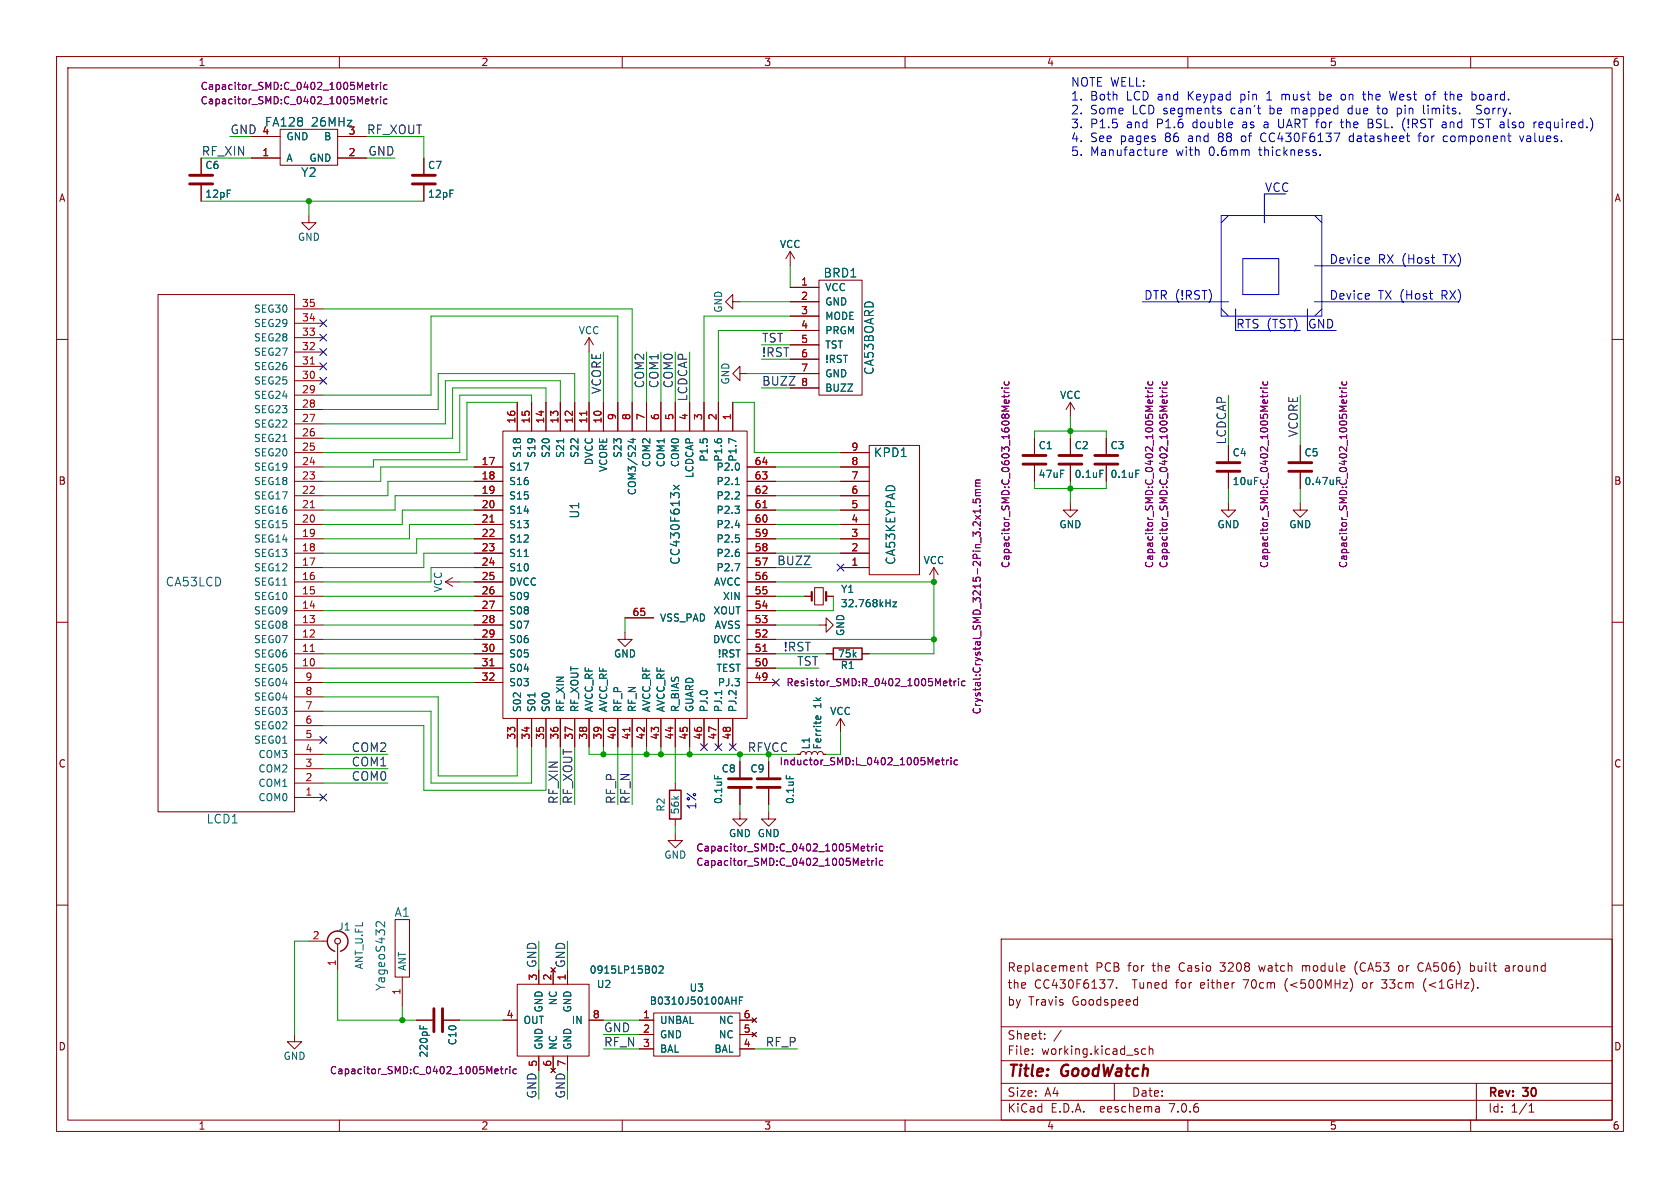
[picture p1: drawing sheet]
<svg xmlns="http://www.w3.org/2000/svg" width="297mm" height="210mm" viewBox="0 0 297 210" stroke-linecap="round" stroke-linejoin="round" font-family="sans-serif">
<defs><g id="words">
<g font-size="2.8" fill="#840000">
<text x="178" y="190.9">Title:</text>
<text x="187.7" y="190.9">GoodWatch</text>
</g>
<g font-size="2.1" fill="#0000c2">
<text x="189.2" y="15.4">NOTE WELL:</text>
<text x="189.2" y="17.9">1.</text>
<text x="192.7" y="17.9">Both</text>
<text x="199.2" y="17.9">LCD and</text>
<text x="210.2" y="17.9">Keypad</text>
<text x="219.7" y="17.9">pin</text>
<text x="224.5" y="17.9">1</text>
<text x="227.2" y="17.9">must</text>
<text x="234.1" y="17.9">be</text>
<text x="238.1" y="17.9">on</text>
<text x="242.1" y="17.9">the</text>
<text x="247" y="17.9">West</text>
<text x="253.5" y="17.9">of</text>
<text x="257" y="17.9">the</text>
<text x="261.9" y="17.9">board.</text>
<text x="189.2" y="20.3">2.</text>
<text x="189.2" y="22.8">3.</text>
<text x="192.7" y="20.3">Some</text>
<text x="192.7" y="22.8">P1.5</text>
<text x="199.2" y="22.8">and</text>
<text x="200.2" y="20.3">LCD segments</text>
<text x="204.6" y="22.8">P1.6</text>
<text x="211.1" y="22.8">double</text>
<text x="217.9" y="20.3">can't</text>
<text x="220" y="22.8">as</text>
<text x="224" y="22.8">a</text>
<text x="224.8" y="20.3">be</text>
<text x="226.7" y="22.8">UART for</text>
<text x="228.8" y="20.3">mapped</text>
<text x="238.1" y="22.8">the</text>
<text x="239" y="20.3">due</text>
<text x="242.9" y="22.8">BSL.</text>
<text x="244.4" y="20.3">to</text>
<text x="247.9" y="20.3">pin</text>
<text x="249.2" y="22.8">(!RST</text>
<text x="252.7" y="20.3">limits.</text>
<text x="256.4" y="22.8">and</text>
<text x="261.8" y="22.8">TST also</text>
<text x="262.5" y="20.3">Sorry.</text>
<text x="273" y="22.8">required.)</text>
<text x="189.2" y="25.2">4.</text>
<text x="189.2" y="27.7">5.</text>
<text x="192.7" y="25.2">See</text>
<text x="192.7" y="27.7">Manufacture</text>
<text x="198.1" y="25.2">pages</text>
<text x="206.1" y="25.2">86</text>
<text x="208" y="27.7">with</text>
<text x="210.3" y="25.2">and</text>
<text x="213.9" y="27.7">0.6mm</text>
<text x="215.8" y="25.2">88</text>
<text x="220" y="25.2">of</text>
<text x="222.9" y="27.7">thickness.</text>
<text x="223.5" y="25.2">CC430F6137</text>
<text x="239.4" y="25.2">datasheet</text>
<text x="251.8" y="25.2">for</text>
<text x="256.3" y="25.2">component</text>
<text x="270" y="25.2">values.</text>
<text x="223.5" y="34">VCC</text>
<text x="234.9" y="46.7">Device</text>
<text x="243.6" y="46.7">RX (Host</text>
<text x="255.3" y="46.7">TX)</text>
<text x="202.2" y="53.1">DTR (!RST)</text>
<text x="234.9" y="53.1">Device</text>
<text x="243.6" y="53.1">TX (Host</text>
<text x="254.9" y="53.1">RX)</text>
<text x="218.4" y="58.2">RTS (TST)</text>
<text x="231.1" y="58.2">GND</text>
<text x="123.2" y="143.3" transform="rotate(-90 123.2 143.3)">1%</text>
</g>
<g font-size="2.1" fill="#0f0f0f">
<text x="40.6" y="23.8">GND</text>
<text x="64.8" y="23.8">RF_XOUT</text>
<text x="35.6" y="27.6">RF_XIN</text>
<text x="65.1" y="27.6">GND</text>
<text x="134.6" y="63.2">!RST</text>
<text x="134.6" y="60.6">TST</text>
<text x="106.4" y="69.7" transform="rotate(-90 106.4 69.7)">VCORE</text>
<text x="114" y="68.7" transform="rotate(-90 114 68.7)">COM2</text>
<text x="116.5" y="68.7" transform="rotate(-90 116.5 68.7)">COM1</text>
<text x="119.1" y="68.7" transform="rotate(-90 119.1 68.7)">COM0</text>
<text x="121.6" y="71" transform="rotate(-90 121.6 71)">LCDCAP</text>
<text x="134.6" y="68.3">BUZZ</text>
<text x="229.6" y="77.3" transform="rotate(-90 229.6 77.3)">VCORE</text>
<text x="216.9" y="78.6" transform="rotate(-90 216.9 78.6)">LCDCAP</text>
<text x="137.3" y="100">BUZZ</text>
<text x="138.4" y="115.3">!RST</text>
<text x="140.9" y="117.8">TST</text>
<text x="62.1" y="133">COM2</text>
<text x="62.1" y="135.6">COM1</text>
<text x="62.1" y="138.1">COM0</text>
<text x="98.7" y="142.2" transform="rotate(-90 98.7 142.2)">RF_XIN</text>
<text x="101.3" y="142.2" transform="rotate(-90 101.3 142.2)">RF_XOUT</text>
<text x="108.9" y="142.2" transform="rotate(-90 108.9 142.2)">RF_P</text>
<text x="111.4" y="142.2" transform="rotate(-90 111.4 142.2)">RF_N</text>
<text x="94.9" y="171.2" transform="rotate(-90 94.9 171.2)">GND</text>
<text x="100" y="171.2" transform="rotate(-90 100 171.2)">GND</text>
<text x="106.7" y="182.6">GND</text>
<text x="106.7" y="185.1">RF_N</text>
<text x="135.3" y="185.1">RF_P</text>
<text x="94.9" y="194.3" transform="rotate(-90 94.9 194.3)">GND</text>
<text x="100" y="194.3" transform="rotate(-90 100 194.3)">GND</text>
</g>
<g font-size="2.1" fill="#006464">
<text x="46.7" y="22.6">FA128</text>
<text x="55" y="22.6">26MHz</text>
<text x="53.2" y="31.5">Y2</text>
<text x="145.5" y="49.3">BRD1</text>
<text x="154.7" y="66.4" transform="rotate(-90 154.7 66.4)">CA53BOARD</text>
<text x="154.4" y="81">KPD1</text>
<text x="102.6" y="91.8" transform="rotate(-90 102.6 91.8)">U1</text>
<text x="120.4" y="99.9" transform="rotate(-90 120.4 99.9)">CC430F613x</text>
<text x="158.5" y="99.9" transform="rotate(-90 158.5 99.9)">CA53KEYPAD</text>
<text x="29.2" y="103.9">CA53LCD</text>
<text x="36.4" y="145.8">LCD1</text>
<text x="69.7" y="162.3">A1</text>
<text x="68.3" y="175.3" transform="rotate(-90 68.3 175.3)">YageoS432</text>
</g>
<text font-size="2.1" fill="#009600" x="132.1" y="133">RFVCC</text>
<g font-size="2.1" fill="#840000">
<text x="178" y="172">Replacement</text>
<text x="193.7" y="172">PCB</text>
<text x="199.5" y="172">for</text>
<text x="203.9" y="172">the</text>
<text x="208.7" y="172">Casio</text>
<text x="216.1" y="172">3208</text>
<text x="223.2" y="172">watch</text>
<text x="230.9" y="172">module</text>
<text x="240.3" y="172">(CA53</text>
<text x="248.3" y="172">or</text>
<text x="251.9" y="172">CA506)</text>
<text x="261.2" y="172">built</text>
<text x="267.6" y="172">around</text>
<text x="178" y="178">by</text>
<text x="178" y="175">the</text>
<text x="181.8" y="178">Travis</text>
<text x="182.8" y="175">CC430F6137.</text>
<text x="189.6" y="178">Goodspeed</text>
<text x="200.4" y="175">Tuned</text>
<text x="208.2" y="175">for</text>
<text x="212.6" y="175">either</text>
<text x="220.4" y="175">70cm</text>
<text x="227.8" y="175">(&lt;500MHz)</text>
<text x="241.8" y="175">or</text>
<text x="245.3" y="175">33cm</text>
<text x="252.8" y="175">(&lt;1GHz).</text>
<text x="178" y="184">Sheet:</text>
<text x="178" y="186.7">File:</text>
<text x="184.1" y="186.7">working.kicad_sch</text>
<text x="178" y="196.9">KiCad</text>
<text x="178" y="194.1">Size:</text>
<text x="184.7" y="194.1">A4</text>
<text x="185.7" y="196.9">E.D.A.</text>
<text x="194.6" y="196.9">eeschema</text>
<text x="200" y="194.1">Date:</text>
<text x="207" y="196.9">7.0.6</text>
<text x="263" y="194.3">Rev:</text>
<text x="263" y="196.9">Id:</text>
<text x="267.1" y="196.9">1/1</text>
<text x="269.4" y="194.3">30</text>
</g>
<g font-size="1.8" fill="#840000">
<text x="35" y="11.9">1</text>
<text x="85" y="11.9">2</text>
<text x="135" y="11.9">3</text>
<text x="185" y="11.9">4</text>
<text x="235" y="11.9">5</text>
<text x="285" y="11.9">6</text>
<text x="10.3" y="35.9">A</text>
<text x="285.3" y="35.9">A</text>
<text x="10.3" y="85.9">B</text>
<text x="285.3" y="85.9">B</text>
<text x="10.3" y="135.9">C</text>
<text x="285.3" y="135.9">C</text>
<text x="10.3" y="185.9">D</text>
<text x="285.3" y="185.9">D</text>
<text x="35" y="199.9">1</text>
<text x="85" y="199.9">2</text>
<text x="135" y="199.9">3</text>
<text x="185" y="199.9">4</text>
<text x="235" y="199.9">5</text>
<text x="285" y="199.9">6</text>
</g>
<g font-size="1.8" fill="#840084">
<text x="35.4" y="16.1">Capacitor_SMD:C_0402_1005Metric</text>
<text x="35.4" y="18.6">Capacitor_SMD:C_0402_1005Metric</text>
<text x="178.7" y="100.5" transform="rotate(-90 178.7 100.5)">Capacitor_SMD:C_0603_1608Metric</text>
<text x="204.1" y="100.5" transform="rotate(-90 204.1 100.5)">Capacitor_SMD:C_0402_1005Metric</text>
<text x="206.6" y="100.5" transform="rotate(-90 206.6 100.5)">Capacitor_SMD:C_0402_1005Metric</text>
<text x="224.4" y="100.5" transform="rotate(-90 224.4 100.5)">Capacitor_SMD:C_0402_1005Metric</text>
<text x="238.4" y="100.5" transform="rotate(-90 238.4 100.5)">Capacitor_SMD:C_0402_1005Metric</text>
<text x="138.9" y="121.5">Resistor_SMD:R_0402_1005Metric</text>
<text x="173.6" y="126.4" transform="rotate(-90 173.6 126.4)">Crystal:Crystal_SMD_3215-2Pin_3.2x1.5mm</text>
<text x="137.7" y="135.5">Inductor_SMD:L_0402_1005Metric</text>
<text x="123" y="153.3">Capacitor_SMD:C_0402_1005Metric</text>
<text x="123" y="150.7">Capacitor_SMD:C_0402_1005Metric</text>
<text x="58.2" y="190.1">Capacitor_SMD:C_0402_1005Metric</text>
</g>
<g font-size="1.8" fill="#a90000">
<text x="46.3" y="23.9">4</text>
<text x="61.5" y="23.9">3</text>
<text x="46.3" y="27.7">1</text>
<text x="61.5" y="27.7">2</text>
<text x="141.5" y="50.5">1</text>
<text x="141.5" y="53.1">2</text>
<text x="53.3" y="59.4">33</text>
<text x="53.3" y="56.9">34</text>
<text x="53.3" y="54.4">35</text>
<text x="141.5" y="55.6">3</text>
<text x="141.5" y="58.2">4</text>
<text x="53.3" y="64.5">31</text>
<text x="53.3" y="62">32</text>
<text x="141.5" y="60.7">5</text>
<text x="141.5" y="63.2">6</text>
<text x="141.5" y="65.8">7</text>
<text x="53.3" y="69.6">29</text>
<text x="53.3" y="67.1">30</text>
<text x="141.5" y="68.3">8</text>
<text x="53.3" y="77.2">26</text>
<text x="53.3" y="74.7">27</text>
<text x="53.3" y="72.1">28</text>
<text x="91.2" y="75" transform="rotate(-90 91.2 75)">16</text>
<text x="93.7" y="75" transform="rotate(-90 93.7 75)">15</text>
<text x="96.3" y="75" transform="rotate(-90 96.3 75)">14</text>
<text x="98.8" y="75" transform="rotate(-90 98.8 75)">13</text>
<text x="101.3" y="75" transform="rotate(-90 101.3 75)">12</text>
<text x="103.9" y="75" transform="rotate(-90 103.9 75)">11</text>
<text x="106.4" y="75" transform="rotate(-90 106.4 75)">10</text>
<text x="109" y="74.4" transform="rotate(-90 109 74.4)">9</text>
<text x="111.5" y="74.4" transform="rotate(-90 111.5 74.4)">8</text>
<text x="114" y="74.4" transform="rotate(-90 114 74.4)">7</text>
<text x="116.6" y="74.4" transform="rotate(-90 116.6 74.4)">6</text>
<text x="119.1" y="74.4" transform="rotate(-90 119.1 74.4)">5</text>
<text x="121.7" y="74.4" transform="rotate(-90 121.7 74.4)">4</text>
<text x="124.2" y="74.4" transform="rotate(-90 124.2 74.4)">3</text>
<text x="126.7" y="74.4" transform="rotate(-90 126.7 74.4)">2</text>
<text x="129.3" y="74.4" transform="rotate(-90 129.3 74.4)">1</text>
<text x="53.3" y="82.3">24</text>
<text x="53.3" y="79.8">25</text>
<text x="85" y="82.3">17</text>
<text x="133.3" y="82.3">64</text>
<text x="150.4" y="82.3">8</text>
<text x="150.4" y="79.8">9</text>
<text x="53.3" y="89.9">21</text>
<text x="53.3" y="87.4">22</text>
<text x="53.3" y="84.8">23</text>
<text x="85" y="84.8">18</text>
<text x="85" y="87.4">19</text>
<text x="85" y="89.9">20</text>
<text x="133.3" y="89.9">61</text>
<text x="133.3" y="87.4">62</text>
<text x="133.3" y="84.8">63</text>
<text x="150.4" y="89.9">5</text>
<text x="150.4" y="87.4">6</text>
<text x="150.4" y="84.8">7</text>
<text x="53.3" y="95">19</text>
<text x="53.3" y="92.5">20</text>
<text x="85" y="92.5">21</text>
<text x="85" y="95">22</text>
<text x="133.3" y="95">59</text>
<text x="133.3" y="92.5">60</text>
<text x="150.4" y="95">3</text>
<text x="150.4" y="92.5">4</text>
<text x="53.3" y="100.1">17</text>
<text x="53.3" y="97.5">18</text>
<text x="85" y="97.5">23</text>
<text x="85" y="100.1">24</text>
<text x="133.3" y="100.1">57</text>
<text x="133.3" y="97.5">58</text>
<text x="150.4" y="100.1">1</text>
<text x="150.4" y="97.5">2</text>
<text x="53.3" y="107.7">14</text>
<text x="53.3" y="105.2">15</text>
<text x="53.3" y="102.6">16</text>
<text x="85" y="102.6">25</text>
<text x="85" y="105.2">26</text>
<text x="85" y="107.7">27</text>
<text x="133.3" y="107.7">54</text>
<text x="133.3" y="105.2">55</text>
<text x="133.3" y="102.6">56</text>
<text x="53.3" y="112.8">12</text>
<text x="53.3" y="110.2">13</text>
<text x="85" y="110.2">28</text>
<text x="85" y="112.8">29</text>
<text x="111.7" y="109">65</text>
<text x="133.3" y="112.8">52</text>
<text x="133.3" y="110.2">53</text>
<text x="53.3" y="117.9">10</text>
<text x="53.3" y="115.3">11</text>
<text x="85" y="115.3">30</text>
<text x="85" y="117.9">31</text>
<text x="133.3" y="117.9">50</text>
<text x="133.3" y="115.3">51</text>
<text x="53.9" y="125.5">7</text>
<text x="53.9" y="122.9">8</text>
<text x="53.9" y="120.4">9</text>
<text x="85" y="120.4">32</text>
<text x="133.3" y="120.4">49</text>
<text x="53.9" y="130.6">5</text>
<text x="53.9" y="128">6</text>
<text x="91.2" y="130.9" transform="rotate(-90 91.2 130.9)">33</text>
<text x="93.7" y="130.9" transform="rotate(-90 93.7 130.9)">34</text>
<text x="96.3" y="130.9" transform="rotate(-90 96.3 130.9)">35</text>
<text x="98.8" y="130.9" transform="rotate(-90 98.8 130.9)">36</text>
<text x="101.3" y="130.9" transform="rotate(-90 101.3 130.9)">37</text>
<text x="103.9" y="130.9" transform="rotate(-90 103.9 130.9)">38</text>
<text x="106.4" y="130.9" transform="rotate(-90 106.4 130.9)">39</text>
<text x="109" y="130.9" transform="rotate(-90 109 130.9)">40</text>
<text x="111.5" y="130.9" transform="rotate(-90 111.5 130.9)">41</text>
<text x="114" y="130.9" transform="rotate(-90 114 130.9)">42</text>
<text x="116.6" y="130.9" transform="rotate(-90 116.6 130.9)">43</text>
<text x="119.1" y="130.9" transform="rotate(-90 119.1 130.9)">44</text>
<text x="121.7" y="130.9" transform="rotate(-90 121.7 130.9)">45</text>
<text x="124.2" y="130.9" transform="rotate(-90 124.2 130.9)">46</text>
<text x="126.7" y="130.9" transform="rotate(-90 126.7 130.9)">47</text>
<text x="129.3" y="130.9" transform="rotate(-90 129.3 130.9)">48</text>
<text x="53.9" y="135.6">3</text>
<text x="53.9" y="133.1">4</text>
<text x="53.9" y="140.7">1</text>
<text x="53.9" y="138.2">2</text>
<text x="55.2" y="166.1">2</text>
<text x="59.4" y="170.9" transform="rotate(-90 59.4 170.9)">1</text>
<text x="95" y="173.4" transform="rotate(-90 95 173.4)">3</text>
<text x="97.5" y="173.4" transform="rotate(-90 97.5 173.4)">2</text>
<text x="100.1" y="173.4" transform="rotate(-90 100.1 173.4)">1</text>
<text x="70.9" y="176" transform="rotate(-90 70.9 176)">1</text>
<text x="89.5" y="180.1">4</text>
<text x="104.7" y="180.1">8</text>
<text x="113.6" y="180.1">1</text>
<text x="113.6" y="182.6">2</text>
<text x="113.6" y="185.2">3</text>
<text x="131.4" y="185.2">4</text>
<text x="131.4" y="182.6">5</text>
<text x="131.4" y="180.1">6</text>
<text x="95" y="188.7" transform="rotate(-90 95 188.7)">5</text>
<text x="97.5" y="188.7" transform="rotate(-90 97.5 188.7)">6</text>
<text x="100.1" y="188.7" transform="rotate(-90 100.1 188.7)">7</text>
</g>
<g font-size="1.8" fill="#006464">
<text x="50.5" y="28.8">A</text>
<text x="50.5" y="25">GND</text>
<text x="54.6" y="28.8">GND</text>
<text x="57.2" y="25">B</text>
<text x="36.2" y="30.1">C6</text>
<text x="36.2" y="35.2">12pF</text>
<text x="75.6" y="30.1">C7</text>
<text x="75.6" y="35.2">12pF</text>
<text x="52.6" y="42.8">GND</text>
<text x="137.8" y="44">VCC</text>
<text x="145.8" y="51.7">VCC</text>
<text x="44.8" y="58">SEG29</text>
<text x="44.8" y="55.5">SEG30</text>
<text x="102.2" y="59.3">VCC</text>
<text x="127.9" y="55.4" transform="rotate(-90 127.9 55.4)">GND</text>
<text x="145.8" y="54.2">GND</text>
<text x="145.8" y="56.7">MODE</text>
<text x="145.8" y="59.3">PRGM</text>
<text x="44.8" y="65.6">SEG26</text>
<text x="44.8" y="63.1">SEG27</text>
<text x="44.8" y="60.6">SEG28</text>
<text x="145.8" y="61.8">TST</text>
<text x="145.8" y="64.4">!RST</text>
<text x="44.8" y="70.7">SEG24</text>
<text x="44.8" y="68.2">SEG25</text>
<text x="129.1" y="68.1" transform="rotate(-90 129.1 68.1)">GND</text>
<text x="145.8" y="66.9">GND</text>
<text x="145.8" y="69.4">BUZZ</text>
<text x="187.3" y="70.7">VCC</text>
<text x="44.8" y="75.8">SEG22</text>
<text x="44.8" y="73.3">SEG23</text>
<text x="44.8" y="83.4">SEG19</text>
<text x="44.8" y="80.9">SEG20</text>
<text x="44.8" y="78.3">SEG21</text>
<text x="89.9" y="83.4">S17</text>
<text x="92.3" y="81" transform="rotate(-90 92.3 81)">S18</text>
<text x="94.8" y="81" transform="rotate(-90 94.8 81)">S19</text>
<text x="97.4" y="81" transform="rotate(-90 97.4 81)">S20</text>
<text x="99.9" y="81" transform="rotate(-90 99.9 81)">S21</text>
<text x="102.5" y="81" transform="rotate(-90 102.5 81)">S22</text>
<text x="105" y="82.3" transform="rotate(-90 105 82.3)">DVCC</text>
<text x="107.5" y="83.5" transform="rotate(-90 107.5 83.5)">VCORE</text>
<text x="110.1" y="81" transform="rotate(-90 110.1 81)">S23</text>
<text x="115.2" y="82.7" transform="rotate(-90 115.2 82.7)">COM2</text>
<text x="117.7" y="82.7" transform="rotate(-90 117.7 82.7)">COM1</text>
<text x="120.2" y="82.7" transform="rotate(-90 120.2 82.7)">COM0</text>
<text x="125.3" y="81.7" transform="rotate(-90 125.3 81.7)">P1.5</text>
<text x="126.6" y="83.4">P2.0</text>
<text x="127.9" y="81.7" transform="rotate(-90 127.9 81.7)">P1.6</text>
<text x="130.4" y="81.7" transform="rotate(-90 130.4 81.7)">P1.7</text>
<text x="183.5" y="79.6">C1</text>
<text x="189.9" y="79.6">C2</text>
<text x="196.2" y="79.6">C3</text>
<text x="217.8" y="80.9">C4</text>
<text x="230.5" y="80.9">C5</text>
<text x="44.8" y="88.5">SEG17</text>
<text x="44.8" y="86">SEG18</text>
<text x="89.9" y="86">S16</text>
<text x="89.9" y="88.5">S15</text>
<text x="112.6" y="87.6" transform="rotate(-90 112.6 87.6)">COM3/S24</text>
<text x="122.8" y="84.6" transform="rotate(-90 122.8 84.6)">LCDCAP</text>
<text x="126.6" y="88.5">P2.2</text>
<text x="126.6" y="86">P2.1</text>
<text x="183.5" y="84.7">47uF</text>
<text x="189.9" y="84.7">0.1uF</text>
<text x="196.2" y="84.7">0.1uF</text>
<text x="217.8" y="86">10uF</text>
<text x="230.5" y="86">0.47uF</text>
<text x="44.8" y="93.6">SEG15</text>
<text x="44.8" y="91">SEG16</text>
<text x="89.9" y="91">S14</text>
<text x="89.9" y="93.6">S13</text>
<text x="126.6" y="93.6">P2.4</text>
<text x="126.6" y="91">P2.3</text>
<text x="187.2" y="93.6">GND</text>
<text x="215.1" y="93.6">GND</text>
<text x="227.8" y="93.6">GND</text>
<text x="44.8" y="101.2">SEG12</text>
<text x="44.8" y="98.7">SEG13</text>
<text x="44.8" y="96.1">SEG14</text>
<text x="89.9" y="96.1">S12</text>
<text x="89.9" y="98.7">S11</text>
<text x="89.9" y="101.2">S10</text>
<text x="126.6" y="101.2">P2.7</text>
<text x="126.6" y="98.7">P2.6</text>
<text x="126.6" y="96.1">P2.5</text>
<text x="163.2" y="99.9">VCC</text>
<text x="44.8" y="106.3">SEG10</text>
<text x="44.8" y="103.7">SEG11</text>
<text x="78.3" y="104.8" transform="rotate(-90 78.3 104.8)">VCC</text>
<text x="89.9" y="103.7">DVCC</text>
<text x="89.9" y="106.3">S09</text>
<text x="126.1" y="103.7">AVCC</text>
<text x="127.7" y="106.3">XIN</text>
<text x="148.5" y="107.5">32.768kHz</text>
<text x="148.6" y="105">Y1</text>
<text x="44.8" y="113.9">SEG07</text>
<text x="44.8" y="111.4">SEG08</text>
<text x="44.8" y="108.8">SEG09</text>
<text x="89.9" y="108.8">S08</text>
<text x="89.9" y="111.4">S07</text>
<text x="89.9" y="113.9">S06</text>
<text x="116.6" y="110.1">VSS_PAD</text>
<text x="126" y="113.9">DVCC</text>
<text x="126" y="108.8">XOUT</text>
<text x="126.3" y="111.4">AVSS</text>
<text x="149.5" y="112.5" transform="rotate(-90 149.5 112.5)">GND</text>
<text x="44.8" y="119">SEG05</text>
<text x="44.8" y="116.4">SEG06</text>
<text x="89.9" y="116.4">S05</text>
<text x="89.9" y="119">S04</text>
<text x="108.5" y="116.4">GND</text>
<text x="126.6" y="119">TEST</text>
<text x="126.8" y="116.4">!RST</text>
<text x="148" y="116.4">75k</text>
<text x="148.5" y="118.5">R1</text>
<text x="44.8" y="124.1">SEG04</text>
<text x="44.8" y="121.5">SEG04</text>
<text x="89.9" y="121.5">S03</text>
<text x="92.3" y="126" transform="rotate(-90 92.3 126)">S02</text>
<text x="94.8" y="126" transform="rotate(-90 94.8 126)">S01</text>
<text x="97.4" y="126" transform="rotate(-90 97.4 126)">S00</text>
<text x="99.9" y="126" transform="rotate(-90 99.9 126)">RF_XIN</text>
<text x="102.5" y="126" transform="rotate(-90 102.5 126)">RF_XOUT</text>
<text x="105" y="126" transform="rotate(-90 105 126)">AVCC_RF</text>
<text x="107.5" y="126" transform="rotate(-90 107.5 126)">AVCC_RF</text>
<text x="110.1" y="126" transform="rotate(-90 110.1 126)">RF_P</text>
<text x="112.6" y="126" transform="rotate(-90 112.6 126)">RF_N</text>
<text x="115.2" y="126" transform="rotate(-90 115.2 126)">AVCC_RF</text>
<text x="117.7" y="126" transform="rotate(-90 117.7 126)">AVCC_RF</text>
<text x="120.2" y="126" transform="rotate(-90 120.2 126)">R_BIAS</text>
<text x="122.8" y="126" transform="rotate(-90 122.8 126)">GUARD</text>
<text x="125.3" y="126" transform="rotate(-90 125.3 126)">PJ.0</text>
<text x="126.8" y="121.5">PJ.3</text>
<text x="127.9" y="126" transform="rotate(-90 127.9 126)">PJ.1</text>
<text x="130.4" y="126" transform="rotate(-90 130.4 126)">PJ.2</text>
<text x="145.4" y="125.2" transform="rotate(-90 145.4 125.2)">1k</text>
<text x="44.8" y="131.7">SEG01</text>
<text x="44.8" y="129.1">SEG02</text>
<text x="44.8" y="126.6">SEG03</text>
<text x="146.7" y="126.6">VCC</text>
<text x="45.6" y="136.8">COM2</text>
<text x="45.6" y="134.2">COM3</text>
<text x="127.5" y="136.8">C8</text>
<text x="132.6" y="136.8">C9</text>
<text x="143.4" y="132.6" transform="rotate(-90 143.4 132.6)">L1</text>
<text x="145.4" y="132.6" transform="rotate(-90 145.4 132.6)">Ferrite</text>
<text x="45.6" y="141.8">COM0</text>
<text x="45.6" y="139.3">COM1</text>
<text x="117.7" y="143.6" transform="rotate(-90 117.7 143.6)">R2</text>
<text x="127.9" y="142.2" transform="rotate(-90 127.9 142.2)">0.1uF</text>
<text x="140.6" y="142.2" transform="rotate(-90 140.6 142.2)">0.1uF</text>
<text x="120.2" y="144.1" transform="rotate(-90 120.2 144.1)">56k</text>
<text x="128.8" y="148.2">GND GND</text>
<text x="117.3" y="152">GND</text>
<text x="59.7" y="164.7">J1</text>
<text x="64.4" y="171.4" transform="rotate(-90 64.4 171.4)">ANT_U.FL</text>
<text x="72" y="171.7" transform="rotate(-90 72 171.7)">ANT</text>
<text x="104.1" y="172.3">0915LP15B02</text>
<text x="96.1" y="179.1" transform="rotate(-90 96.1 179.1)">GND</text>
<text x="98.7" y="177.8" transform="rotate(-90 98.7 177.8)">NC</text>
<text x="101.2" y="179.1" transform="rotate(-90 101.2 179.1)">GND</text>
<text x="105.4" y="174.9">U2</text>
<text x="114.8" y="177.8">B0310J50100AHF</text>
<text x="121.8" y="175.5">U3</text>
<text x="80.9" y="184.9" transform="rotate(-90 80.9 184.9)">C10</text>
<text x="92.5" y="181.2">OUT</text>
<text x="96.1" y="185.7" transform="rotate(-90 96.1 185.7)">GND</text>
<text x="98.7" y="185.7" transform="rotate(-90 98.7 185.7)">NC</text>
<text x="101" y="181.2">IN</text>
<text x="101.2" y="185.7" transform="rotate(-90 101.2 185.7)">GND</text>
<text x="116.6" y="181.2">UNBAL</text>
<text x="116.6" y="183.7">GND</text>
<text x="127" y="183.7">NC</text>
<text x="127" y="181.2">NC</text>
<text x="50" y="187.6">GND</text>
<text x="75.8" y="187.1" transform="rotate(-90 75.8 187.1)">220pF</text>
<text x="116.6" y="186.3">BAL</text>
<text x="126.2" y="186.3">BAL</text>
</g>
</g></defs>
<g fill="none" stroke="#840000" stroke-width=".18">
<path d="M10 10h277v190h-277zM12 12h273v186h-273zM60 10v2M110 10v2M160 10v2M210 10v2M260 10v2M35.6 27.9v2.8M35.6 32.8v2.8M44.4 27.9h5.1M44.4 24.1h5.1M49.5 22.9h10.2v6.3h-10.2z"/>
<path d="M54.6 38.1v1.3h1.3l-1.3 1.2-1.3-1.2h1.3M59.7 27.9h5.1M59.7 24.1h5.1M74.9 27.9v2.8M74.9 32.8v2.8M10 60h2M27.9 52.1h24.2v91.4h-24.2zM52.1 59.7h5M52.1 57.2h5M52.1 54.6h5M104.1 59.7v2.5M104.1 59.7l-.7 1.3"/>
<path d="M104.1 59.7l.8 1.3M129.5 53.3v-1.2l-1.2 1.2 1.2 1.3v-1.3h1.3M139.7 44.5l-.8 1.2M139.7 44.5v2.5M139.7 44.5l.8 1.2M139.7 50.8h5.1M139.7 53.3h5.1M139.7 55.9h5.1M139.7 58.4h5.1M144.8 49.5h7.6v20.4h-7.6zM285 60h2M52.1 77.5h5"/>
<path d="M52.1 74.9h5M52.1 72.4h5M52.1 69.9h5M52.1 67.3h5M52.1 64.8h5M52.1 62.2h5M88.9 76.2h43.2v50.8h-43.2zM91.4 71.1v5.1M94 71.1v5.1M96.5 71.1v5.1M99.1 71.1v5.1M101.6 71.1v5.1"/>
<path d="M104.1 71.1v5.1M106.7 71.1v5.1M109.2 71.1v5.1M111.8 71.1v5.1M114.3 71.1v5.1M116.8 71.1v5.1M119.4 71.1v5.1M121.9 71.1v5.1M124.5 71.1v5.1M127 71.1v5.1M129.5 71.1v5.1M130.8 66v-1.2l-1.3 1.2 1.3 1.3v-1.3h1.3"/>
<path d="M139.7 61h5.1M139.7 63.5h5.1M139.7 66h5.1M139.7 68.6h5.1M153.7 78.7h8.9v22.9h-8.9zM182.9 77.5v2.8M189.2 71.1l-.7 1.3M189.2 71.1v2.6M189.2 77.5v2.8M189.2 71.1l.8 1.3M195.6 77.5v2.8M217.2 78.7v2.8"/>
<path d="M229.9 78.7v2.8M52.1 97.8h5M52.1 95.3h5M52.1 92.7h5M52.1 90.2h5M52.1 87.6h5M52.1 85.1h5M52.1 82.6h5M52.1 80h5M83.8 97.8h5.1M83.8 95.3h5.1M83.8 92.7h5.1"/>
<path d="M83.8 90.2h5.1M83.8 87.6h5.1M83.8 85.1h5.1M83.8 82.6h5.1M132.1 97.8h5.1M132.1 95.3h5.1M132.1 92.7h5.1M132.1 90.2h5.1M132.1 87.6h5.1M132.1 85.1h5.1M132.1 82.6h5.1M148.6 97.8h5.1"/>
<path d="M148.6 95.3h5.1M148.6 92.7h5.1M148.6 90.2h5.1M148.6 87.6h5.1M148.6 85.1h5.1M148.6 82.6h5.1M148.6 80h5.1M182.9 82.3v2.8M189.2 88.9v1.3h1.3l-1.3 1.2-1.2-1.2h1.2M189.2 82.3v2.8M195.6 82.3v2.8M217.2 88.9v1.3h1.2l-1.2 1.2-1.3-1.2h1.3"/>
<path d="M217.2 83.6v2.8M229.9 88.9v1.3h1.2l-1.2 1.2-1.3-1.2h1.3M229.9 83.6v2.8M10 110h2M52.1 118.1h5M52.1 115.6h5M52.1 113h5M52.1 110.5h5M52.1 108h5M52.1 105.4h5M52.1 102.9h5M52.1 100.3h5"/>
<path d="M78.7 102.9h2.6M78.7 102.9l1.3 .7M80 102.1l-1.3 .8M83.8 118.1h5.1M83.8 115.6h5.1M83.8 113h5.1M83.8 110.5h5.1M83.8 108h5.1M83.8 105.4h5.1M83.8 102.9h5.1M83.8 100.3h5.1M110.5 111.8v1.2h1.3l-1.3 1.3-1.3-1.3h1.3"/>
<path d="M110.5 109.2h5.1M132.1 118.1h5.1M132.1 115.6h5.1M132.1 113h5.1M132.1 110.5h5.1M132.1 108h5.1M132.1 105.4h5.1M132.1 102.9h5.1M132.1 100.3h5.1M142.2 105.4h1.3M144 103.9h1.5v3h-1.5zM144.8 110.5h1.2v-1.3l1.3 1.3-1.3 1.3v-1.3"/>
<path d="M146 115.6h1.3M146 105.4h1.3M148.6 100.3h5.1M152.4 115.6h1.3M165.1 100.3l-.8 1.3M165.1 100.3v2.6M165.1 100.3l.8 1.3M285 110h2M52.1 133.4h5M52.1 138.4h5M52.1 135.9h5M52.1 130.8h5"/>
<path d="M52.1 128.3h5M52.1 125.7h5M52.1 123.2h5M52.1 120.7h5M83.8 120.7h5.1M91.4 127v5.1M94 127v5.1M96.5 127v5.1M99.1 127v5.1M101.6 127v5.1M104.1 127v5.1M106.7 127v5.1"/>
<path d="M109.2 127v5.1M111.8 127v5.1M114.3 127v5.1M116.8 127v5.1M119.4 127v5.1M119.4 138.4v1.3M121.9 127v5.1M124.5 127v5.1M127 127v5.1M129.5 127v5.1M130.8 134.6v2.8M130.8 139.4v2.8"/>
<path d="M132.1 120.7h5.1M135.9 134.6v2.8M135.9 139.4v2.8M141 133.4h.5l.1-.4 .4-.2 .4 .2 .1 .4 .1-.4 .4-.2 .4 .2 .1 .4 .2-.4 .3-.2 .4 .2 .1 .4 .2-.4 .3-.2 .4 .2 .1 .4h.5M148.6 127l-.8 1.3M148.6 127v2.5M148.6 127l.8 1.3M10 160h2M52.1 141h5M119.4 147.3v1.3h1.2l-1.2 1.3-1.3-1.3h1.3M119.4 144.8v1.3M130.8 143.5v1.3h1.3l-1.3 1.3-1.3-1.3h1.3"/>
<path d="M135.9 143.5v1.3h1.3l-1.3 1.3-1.3-1.3h1.3M285 160h2M54.6 166.4h3.3M59.7 166.9v4.6M69.8 162.6h2.6v10.1h-2.6zM71.1 172.7v5.1M91.4 174h12.7v12.7h-12.7zM95.2 171.5v2.5M97.4 171.1l.8 .7M97.8 171.5v2.5M98.2 171.1l-.8 .7M100.3 171.5v2.5"/>
<path d="M115.6 179.1h15.2v7.6h-15.2zM133 180l.7 .7M133.7 180l-.7 .7M177 166h108v32h-108zM190.8 170.7l.4 .1v.1v.8M191.7 170.7h.6M192 170.2v1.3l.3 .2M195.8 173.2h1l-.6 1.5M197.4 174.6v.1M201 176.7l.1 .1M201.1 176.2v1.5M201.1 177.6l-.1 .1"/>
<path d="M227.2 173.6v1M230.2 170.7v1M230.3 170.8h-.1M238.7 173.1a1.76 1.76 0 0 1 0 2.1M239.7 170.3l-.2 .7 .2 1M241.2 173.7l-.3 .3v.4l.3 .3M244.2 173.2h1l-.5 .6h.2M244.3 174.6l.6 .1M247.7 170.7l-.3 .1-.2 .2 .1 .6 .4 .1M250.8 171.5l.5 .2M251.3 170.2l-.5 .2M252 173.1a1.74 1.74 0 0 0 .1 2.2"/>
<path d="M260 170.8l.4-.1 .3 .3M260 170.2v1.5M260.7 171.4l-.3 .3-.4-.1M266.2 170.8h.5l.1 .9M266.8 171.1h-.5a.29 .29 0 0 0-.2 .3 .29 .29 0 0 0 .2 .3l.5-.1M52.1 182.9v1.3h1.2l-1.2 1.2-1.3-1.2h1.3M60 198v2M73.7 180.3h2.8M78.5 180.3h2.8M88.9 180.3h2.5M95.2 186.7v2.5M97.4 188.8l.8 .8"/>
<path d="M97.8 186.7v2.5M98.2 188.8l-.8 .8M100.3 186.7v2.5M104.1 180.3h2.6M110 198v2M113 185.4h2.6M113 180.3h2.6M113 182.9h2.6M130.8 185.4h2.5M130.8 180.3h2.5M130.8 182.9h2.5M133 182.5l.7 .8"/>
<path d="M133.7 182.5l-.7 .8M160 198v2M177 194.5h108M177 191.5h108M177 187.5h108M177 181.5h108M182.5 186.3v.1M182.5 185.5v.1M184.7 183.6v.1M184.7 182.8v.1M187.6 182.1l-1.3 2M197 191.5v3"/>
<path d="M202.5 185.5l-.4-.1-.3 .3v.4l.2 .2h.5M203.2 185.5l.2-.1 .3 .1 .1 .9M203.2 184.9v1.5M204.9 195.7l.1 .9M205 196.5l-.2 .1M205 196h-.2M210 198v2M260 198v2M261 191.5v6.5M270.3 196.6h.9M270.3 195.5l.4-.4v1.5"/>
</g>
<g fill="none" stroke="#006464" stroke-width=".18">
<path d="M99.6 77.6v.7M111.5 77.7h.8M111.9 77.5v.8l-.9-.3M130.1 78l-1.3-.5v.8M92.7 98.4h.7M119.1 85.8l1 .8M120.1 85.8l-1 .8M129.9 99.6h.9l-.6 1.3M130 92.9h.8M130 85.7h.7M194.5 83.1h.6M200.8 83.1h.6"/>
<path d="M236.3 85h.4M236.3 84.4h.6M157.8 106.4h.7l-.7 .9h.7M94.6 122.5v.7M126.3 137v.7M127.6 122.1v.7M139 137v.7M144.3 127v-.4l.3-.1 .1 .7M145 126.6l.1 .4M68 162.9v1l-1.1-1-.3 .2-.1 .5M115.9 170.8l.1 .4-.1 .8M116.5 170.9l.5-.1 .3 .3-.8 .9h.8"/>
<path d="M129.4 176.9h.7M130.1 176.2v1.3M130.7 176.9h.4M131.3 176.2h-.6v1.3M74.2 181.3v.6M74.8 181.4v.5"/>
</g>
<g fill="none" stroke="#840084" stroke-width=".18">
<path d="M64.8 17.5l.4 .1v.2l-.6 .1M64.8 15h.4v.3l-.6 .1M65.2 18.3l-.4 .1M65.2 15.8h-.4M65.6 17.5h.5M65.6 15h.5M65.8 17.1v1.1l.3 .2M65.8 14.5v1.1l.3 .2M66.5 15v.8M66.5 17.5v.9M66.9 17.5l-.4 .3M66.9 15l-.4 .2"/>
<path d="M67.3 14.5v.2M67.3 15v.8M67.3 17.1v.1M67.3 17.5v.9M68.4 17.6l-.3-.1-.3 .3 .1 .5h.5M68.4 15h-.3l-.3 .2 .1 .6h.5M177.1 68.6h.1M177.5 71.1l.1-.4h.2l.2 .6M177.5 69.4h.9M177.5 68.6h.9M177.5 69l.3 .4M177.5 69.8v.5"/>
<path d="M177.6 67.5l-.1 .3 .3 .3 .5-.2v-.4M178.3 70.7l.1 .4M178.4 69.8l-.2 .3h-1.1M202.5 68.6h.1M202.9 71.1l.1-.4h.2l.2 .6M202.9 69.4h.9M202.9 68.6h.9M202.9 69l.3 .4M202.9 69.8v.5M203 67.5l-.1 .3 .3 .3 .5-.2v-.4M203.7 70.7l.1 .4M203.8 69.8l-.2 .3h-1.1"/>
<path d="M205 68.6h.2M205.5 71.1v-.4h.3l.1 .6M205.5 69.4h.8M205.5 68.6h.8M205.5 69l.2 .4M205.5 69.8v.5M205.5 67.5v.3l.2 .3 .6-.2v-.4M206.3 70.7v.4M206.3 69.8l-.2 .3h-1.1M222.8 68.6h.2M223.3 69l.2 .4M223.3 69.8v.5"/>
<path d="M223.3 71.1v-.4h.3l.1 .6M223.3 69.4h.8M223.3 68.6h.8M223.3 67.5v.3l.2 .3 .5-.2v-.4M224 70.7l.1 .4M224.1 69.8l-.2 .3h-1.1M236.8 68.6h.1M237.2 71.1l.1-.4h.2l.1 .6M237.2 69.4h.9M237.2 68.6h.9M237.2 69l.3 .4M237.2 69.8v.5"/>
<path d="M237.3 67.5l-.1 .3 .3 .3 .5-.2v-.4M238 70.7l.1 .4M238.1 69.8l-.2 .3h-1.1M172 88.2v.6l.6 .1-.1-.2 .1-.4 .2-.1h.4l.1 .2-.1 .5M172.5 87.6h.8M172.5 85.9h.8M172.6 87.1l-.1 .2 .1 .3M172.6 85.4l-.1 .2 .1 .3M172.6 87.1h.7M172.6 85.4h.7M173.2 89.4h.1M173.3 90v.7"/>
<path d="M173.3 90.4h-1.3l.4 .3M173.3 84.8l-.8 .1v.3l.1 .2M173.3 86.5l-.8 .1v.3l.1 .2M167.9 120v1l.3 .2M169.5 120v.1M165.6 134.4h.4l.1 .3-.6 .1M166 135.1l-.4 .1M166.4 134.4h.5M166.6 133.9v1.1l.3 .2M167.3 134.4v.8M167.3 120.4l.1 .3-.6 .1M167.7 134.4l-.4 .2"/>
<path d="M167.8 120.4h.4M168.1 133.9v.2M168.1 134.4v.8M168.7 120.4v.8M169 120.4l-.3 .2M169.3 134.4h-.4l-.2 .2 .1 .5h.5M169.5 120.4v.8M170.6 120.4h-.4l-.2 .2 .1 .6h.5M152.4 152.1l.4 .1 .1 .2-.7 .2M152.4 149.6l.4 .1 .1 .2-.7 .1M152.8 152.9l-.4 .1M152.8 150.4h-.4"/>
<path d="M153.2 152.1h.5M153.2 149.6h.5M153.4 151.7v1.1l.3 .2M153.4 149.2v1.1l.3 .1M154.1 149.6v.8M154.1 152.1v.9M154.5 152.1l-.4 .3M154.5 149.6l-.4 .2M154.9 149.2v.1M154.9 149.6v.8M154.9 151.7v.1M154.9 152.1v.9"/>
<path d="M156.1 152.2l-.4-.1-.2 .3 .1 .5h.5M156.1 149.7l-.4-.1-.2 .2 .1 .6h.5M87.7 189h.3l.1 .3-.6 .1M88 189.7l-.3 .1M88.4 189h.5M88.6 188.5v1.1l.3 .2M89.4 189v.8M89.7 189l-.3 .2M90.1 188.5v.2M90.1 189v.8M91.3 189h-.4l-.2 .2 .1 .5h.5"/>
</g>
<g fill="none" stroke="#840000" stroke-width=".51">
<path d="M33.5 32.5h4.1M33.5 31h4.1M72.9 32.5h4.1M72.9 31h4.1M180.8 82h4.1M180.8 80.5h4.1M187.2 82h4.1M187.2 80.5h4.1M193.5 82h4.1M193.5 80.5h4.1M215.1 83.3h4.1M215.1 81.8h4.1"/>
<path d="M227.8 83.3h4.1M227.8 81.8h4.1M128.8 139.2h4M128.8 137.7h4M133.9 139.2h4M133.9 137.7h4M76.7 178.3v4.1M78.2 178.3v4.1"/>
</g>
<path d="M54.9 64.4h.7M103.7 72.7v.7M54.9 89.8h.7M86.6 92.3h.7M134.9 89.8h.7M54.9 115.2h.7M86.6 117.7h.7M134.9 115.2h.7M111.3 128.6v.7" fill="none" stroke="#a90000" stroke-width=".18"/>
<path d="M147.3 114.6h5.1v2h-5.1zM118.4 139.7h2v5.1h-2zM59.2 168.1a1.81 1.81 0 0 1-1-2.7 1.81 1.81 0 0 1 3 0 1.81 1.81 0 0 1-1 2.7" fill="none" stroke="#840000" stroke-width=".25"/>
<circle cx="59.7" cy="166.4" r=".51" fill="none" stroke="#840000" stroke-width=".2"/>
<path d="M143.5 104.6v1.6M146 104.6v1.6" fill="none" stroke="#840000" stroke-width=".38"/>
<g fill="none" stroke="#0000c2" stroke-width=".18">
<path d="M215.5 19.6l.3 .1 .1 .2-.2 .2h-.3M215.5 19.1l.3 .1M233.3 16.2v1.5M233.3 17.6l.2 .1M233.5 16.7h-.2M237.1 17.4l.1 .2 .4 .1M237.6 16.7h-.4l-.1 .3M238.4 19.3v.7M240.9 16.7h.5M241.1 16.2v1.3l.3 .2M243.4 19.1h.6M243.6 18.6l.1 1.5"/>
<path d="M245.6 16.2l.4 1.5 .3-1.1M247 19.1v1.5M247.5 19.1l-.5 .1M251.7 18.6v1.3l.2 .2M252.3 16.7h.4l.1 .3M252.8 17.4l-.1 .2-.4 .1M260.4 16.7h.3l.3 .3-.1 .5-.5 .2M261.3 18.6l-.3 .3 .1 .3 .7 .3 .1 .2M261.7 18.6l.2 .1M261.9 19.8l-.3 .3h-.6M205.6 27l.7-.2-.1-.2-.4-.1-.2 .2 .1 .7h.5M215.9 38.1h17.8v17.8h-17.8z"/>
<path d="M217.2 38.1l-1.3 1.3M222.9 23.9v.8M226.1 21.1v1.3M227.3 34.3h-3.8v5.1M232.4 38.1l1.3 1.3M233.4 27.4v.1M235.8 23.5h1.1l-.7 1.5M236.9 21.6h.6M237.2 21.1v1.3l.2 .2M238.8 24l-.3 .3v.5l.3 .2M241.9 21.1v1.5h.6M241.9 21.8h.5"/>
<path d="M247 20.1h.5M248 22.5l.3 .6M250.7 24h.5M250.9 23.7v1.3M255.2 21.6h.2l.3 .2v.8M255.7 22.5l-.5 .1M255.7 21.9l-.5 .1M255.7 24h-.3l-.2 .3v.6l.5 .1M260.1 21.1h.9M268.7 24l.3 1 .4-1M271.6 21.6h-.3M272.6 21.6h-.3l-.2 .2v.7l.5 .1"/>
<path d="M272.8 21.9l-.7 .2M201.9 53.3h15.3M215.9 54.6l1.3 1.3M218.4 54.6v3.8h11.5M219.7 45.7h6.4v6.4h-6.4zM231.1 54.6v3.8h5.1M232.4 47h25.4M232.4 53.3h25.4M233.7 54.6l-1.3 1.3"/>
</g>
<g fill="none" stroke="#009600" stroke-width=".18">
<path d="M35.6 27.9h8.8M35.6 35.6h39.3M40.6 24.1h3.8M54.6 35.6v2.5M64.8 24.1h10.1v3.8M64.8 27.9h5M57.1 54.6h54.7v16.5M130.8 53.3h8.9M139.7 55.9h-15.2v15.2M139.7 58.4h-12.7v12.7M139.7 47v3.8M57.1 69.9h19.1v-14h33v15.2"/>
<path d="M91.4 71.1h-8.9v10.2h-16.5v1.3h-8.9M94 71.1v-1.2h-12.7v10.1h-24.2M96.5 71.1v-2.5h-16.5v8.9h-22.9M99.1 71.1v-3.8h-20.4v7.6h-21.6M101.6 71.1v-5.1h-24.1v6.4h-20.4M104.1 62.2v8.9M106.7 62.2v8.9M114.3 62.2v8.9M116.8 62.2v8.9M119.4 62.2v8.9M121.9 62.2v8.9M129.5 71.1h3.8v8.9h15.3"/>
<path d="M132.1 66h7.6M134.6 68.6h5.1M134.6 63.5h5.1M134.6 61h5.1M182.9 77.5v-1.3h12.7v1.3M189.2 73.7v3.8M217.2 69.9v8.8M229.9 69.9v8.8M83.8 97.8h-8.9v2.5h-17.8M83.8 90.2h-12.7v2.5h-14M83.8 82.6h-16.5v2.5h-10.2M83.8 85.1h-15.2v2.5h-11.5"/>
<path d="M83.8 95.3h-10.1v2.5h-16.6M83.8 87.6h-14v2.6h-12.7M83.8 92.7h-11.4v2.6h-15.3M137.2 82.6h11.4M137.2 85.1h11.4M137.2 97.8h11.4M137.2 87.6h11.4M137.2 90.2h11.4M137.2 92.7h11.4M137.2 95.3h11.4M182.9 85.1v1.3h12.7v-1.3M189.2 85.1v3.8"/>
<path d="M217.2 86.4v2.5M229.9 86.4v2.5M57.1 105.4h26.7M57.1 115.6h26.7M57.1 110.5h26.7M57.1 113h26.7M57.1 108h26.7M57.1 118.1h26.7M81.3 102.9h2.5M83.8 100.3h-7.6v2.6h-19.1M110.5 109.2v2.6M137.2 102.9h27.9v12.7h-11.4"/>
<path d="M137.2 100.3h6.3M137.2 105.4h5M137.2 115.6h8.8M137.2 110.5h7.6M137.2 113h27.9M137.2 118.1h7.6M147.3 105.4v2.6h-10.1M57.1 133.4h11.5M57.1 123.2h20.4v14h13.9v-5.1M57.1 125.7h19.1v12.7h17.8v-6.3M57.1 128.3h17.8v11.4h21.6v-7.6M57.1 138.4h11.5"/>
<path d="M57.1 135.9h11.5M57.1 120.7h26.7M99.1 132.1v10.1M101.6 132.1v10.1M104.1 132.1v1.3h36.9M106.7 132.1v1.3M109.2 132.1v10.1M111.8 132.1v10.1M114.3 132.1v1.3M116.8 132.1v1.3M119.4 132.1v6.3M121.9 132.1v1.3"/>
<path d="M130.8 133.4v1.2M135.9 133.4v1.2M148.6 129.5v3.9h-2.6M119.4 146.1v1.2M130.8 142.2v1.3M135.9 142.2v1.3M54.6 166.4h-2.5v16.5M59.7 171.5v8.8h14M71.1 177.8v2.5M95.2 166.4v5.1M100.3 166.4v5.1M81.3 180.3h7.6"/>
<path d="M95.2 189.2v5.1M100.3 189.2v5.1M106.7 182.9h6.3M106.7 180.3h6.3M106.7 185.4h6.3M133.3 185.4h7.7"/>
</g>
<g fill="none" stroke="#000084" stroke-width=".18">
<path d="M56.5 59.1l1.3 1.2M56.5 56.5l1.3 1.3M57.8 59.1l-1.3 1.2M57.8 56.5l-1.3 1.3M56.5 66.7l1.3 1.2M56.5 64.2l1.3 1.2M56.5 61.6l1.3 1.2M57.8 66.7l-1.3 1.2M57.8 64.2l-1.3 1.2M57.8 61.6l-1.3 1.2M148 99.7l1.2 1.2M149.2 99.7l-1.2 1.2"/>
<path d="M56.5 130.2l1.3 1.2M57.8 130.2l-1.3 1.2M123.9 131.5l1.2 1.2M125.1 131.5l-1.2 1.2M126.4 131.5l1.2 1.2M127.6 131.5l-1.2 1.2M128.9 131.5l1.2 1.2M130.1 131.5l-1.2 1.2M136.6 120l1.2 1.3M137.8 120l-1.2 1.3M56.5 140.4l1.3 1.2M57.8 140.4l-1.3 1.2"/>
</g>
<g fill="#009600" stroke="#009600" stroke-width=".18">
<circle cx="130.8" cy="133.4" r=".46"/>
<circle cx="121.9" cy="133.4" r=".46"/>
<circle cx="106.7" cy="133.4" r=".46"/>
<circle cx="116.8" cy="133.4" r=".46"/>
<circle cx="54.6" cy="35.6" r=".46"/>
<circle cx="114.3" cy="133.4" r=".46"/>
<circle cx="71.1" cy="180.3" r=".46"/>
<circle cx="165.1" cy="113" r=".46"/>
<circle cx="165.1" cy="102.9" r=".46"/>
<circle cx="189.2" cy="76.2" r=".46"/>
<circle cx="189.2" cy="86.4" r=".46"/>
</g>
<use href="#words"/>
</svg>
